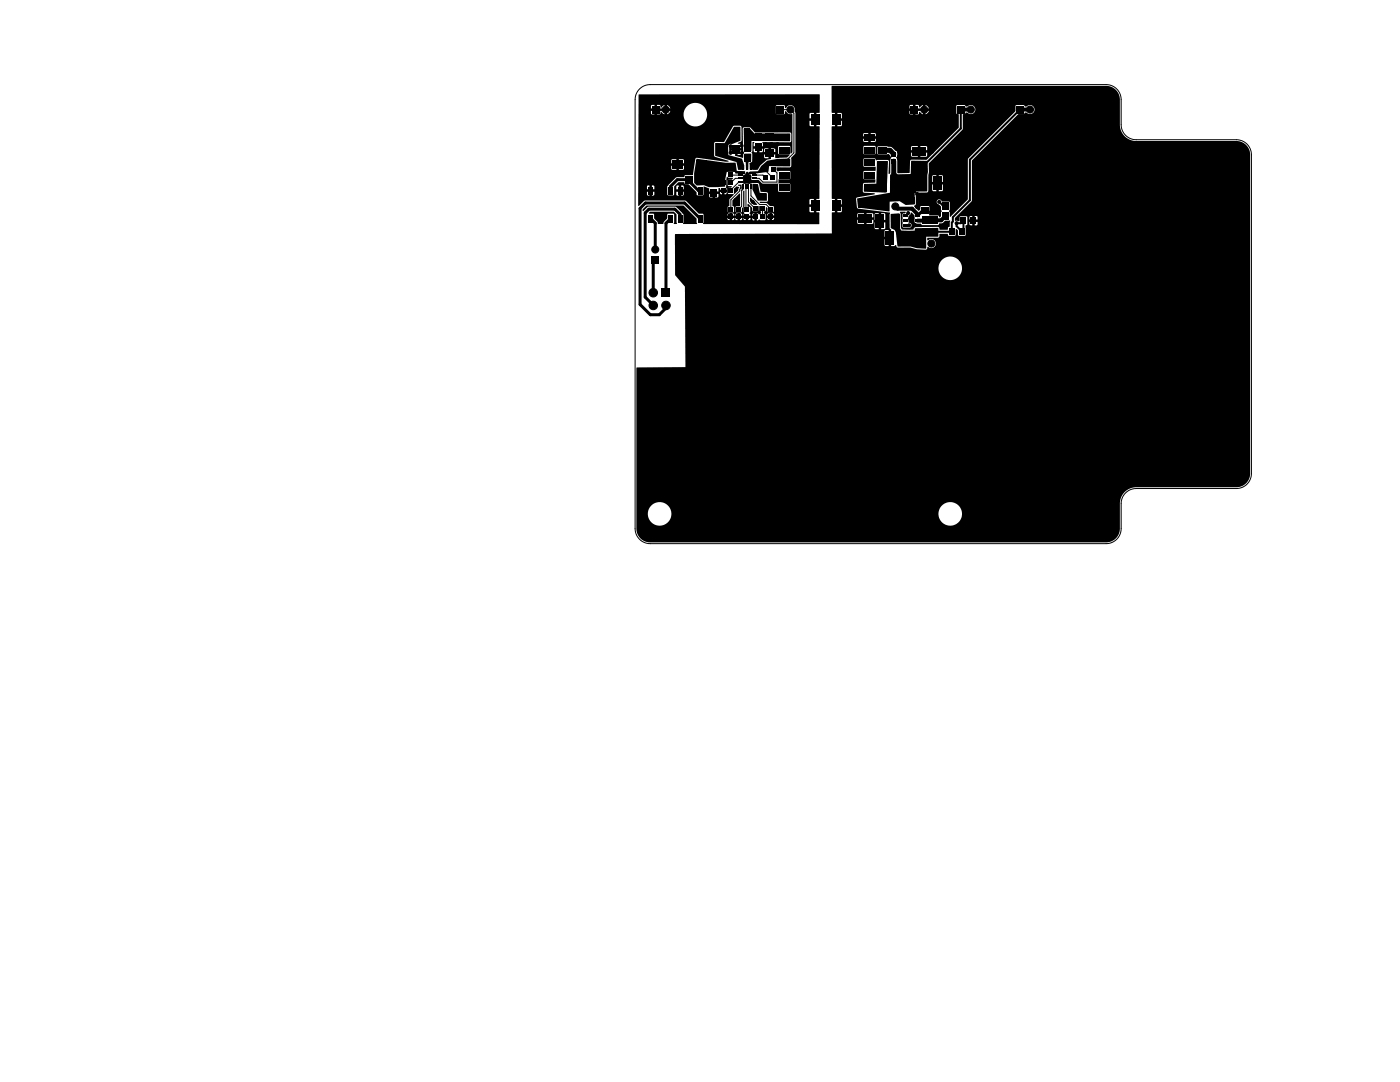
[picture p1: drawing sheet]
<svg xmlns="http://www.w3.org/2000/svg" width="279mm" height="216mm" viewBox="0 0 279 216" stroke-linecap="round" stroke-linejoin="round" font-family="sans-serif">
<g fill="#000">
<path d="M127.5 18.9h36.1v3.5l-.7 .1v2.7l.7 .1-.1 14.3-.6 .1v2.7l.6 .1v2.2h-23.1v-1.2h4.8v.3l.2 .1h.2v-.4h.5v.4l.4-.1v-.3h.2l.1 .3 .2 .1h.2v-.4h.5v.4h.3l.1-.2v-.2h-7.7h8v.3l.2 .1h.2v-.4h.5v.4l.4-.1 .1-.3h.3l.1 .3 .2 .2h.1v-.5h-10.1v-.7h4.8v.2h.4v-.4h.5v.4h.4v-.2h.2v.2h.5v-.4h.5v.4h.4v-.2l-.2-.2h-1l-.2 .2-.4-.2h-.9l-.2 .2h-4.8l-.1-.2h-.8l-2.8-2.6h-8l-1.3 1.1v-2.8h1.7v.6l.2 .1h.3v-.7h.5v.7h.3l.2-.1v-.6h-3.2v-1.1h1.7v.6h.5v-.8h.5v.8h.5v-.6h2.6v1.6l.1 .2h1.1l.1-.7h.5v.6l.5 .1v-.7h.5v.7h.2l.2-.1 .1-.6h-2v-1.1h.5v.6h.5v-.8h.5v.8h.5l-.1-.7-1.2-.1-.2 .2h-.5l.9-.8h1.1l.2 .3 .7 .1 1.6 1.5 .1 .7h1.1l.2-.3h1.1l.1 .6 .6 .1v-.7h.5v.7h.5l.2-.1v-.6h-3v-.4h3.3v.3l.2 .2h.2v-.5h.5v.5l.3-.1 .1-.4h-4.6v-1.1l1.1 .4v.6h1.9v-.6l.2-.1 .1 .3h1.3l-.1-.5 .1-2 1.2 .2 .1 .1-.2 .2-.7 .1-.2 .1 .1 1.1 .8 .1-.2 .2-.6 .2v1l1.1 .2-.8 1v1.3l-.4 .2 .1 1 1 .1 .2-.2v-.9l-.3-.3v-1l1.4-1.4 .1 2.4-.8 .2-.1 1 .2 .2 1-.1 .1-.7 .3-.3-.1-3.1 .2-.2 .1 3.2-.2 .2v.9l.2 .2-.2 .5h1.4v-.2h.3v.2h.4v-.4h-.2l-.2 .2h-.3l-.2-.2 .1-.3v-.9l-.1-.1-.4-.1 .1-.5 .8 .7 .1 .7h1.1v-.9l.3-.1v.9l.3 .2v.4a.38 .38 0 0 1-.7 0h-.2v1.4l.5-.2 .3 .1h.9l.1-.4h.3l.2 .4h.3v-.4h.5v.4l.3-.1 .1-.3h-1.7v-.7l.8 .2v-.4h.5v.4h.4v-.3l-.2-.1h-1l-.2 .2h-.3l-.3-.2v-.4l.3-.2 .1-.7 .3 .2v.8h1.1l.1-.2v-.8h7.1l.1 1 .8 .1v-1.1h-8l-.1-.2h-.7l-.6-.6h-1.2l-.2-.1 .1-.2h1.4l.2-.3h8.2v.9h.9v-1.1h-.7l-.2 .2h-8.2l-.1-1.4-1.4-.2-.4-1.7-1.2-.1-.3 .1-1.3 .1-.3-.2v-1.6l.5-.1 .1-.5h.4l.2 .4 .4 .2v.8l.1 .2h1.4l.8 .7h3l.1 1.5 .1 .2 2.3-.1v-1.5l-2.4-.2 .2-.7 2.2-.1v-1.5l-.2-.1-2.3 .1-.2-.2v-.6h2.6l.3-.2v-1.7l.8-1v-6.4h2.8l.1 1 .8 .1v-1.1h-3.7v-1.3h2.8v.8h.9v-1.1h-.7l-.2 .3h-2.8l-.1-.5a.92 .92 0 0 0-.5-1.2 .92 .92 0 0 0-1.2 .4h-.2l-.2-.5h-1.5l-.1 .1-.1 1.5 .2 .2h1.5l.2-.6h.2a1.2 1.2 0 0 0 1.2 .6v7.6l-.3 .2-.1-1.3-.1-.2h-2.1l-.2 .2 .1 1.4 2.2 .1-.5 .6-2.3 .2-.1-.8h-.8v.9l-.9 .2-1.2 1.1-.6 .9-1.6-.1v-1.2l.5-.4v-1.4h2.4l.1 .7 .8 .1v-.8h-3.3l-.1-.3 .2-.8h.2v.5l.2 .2h.5v-.7h.5v.7l.6-.1 .1-.5h.2v.5h.9v-.7h.5v.7h.8v-.6l-.2-.1h-1.8l-.2 .2h-.2v-.1h-2.1v-1.3h.4l-.2 .8h1.9l-.1-.8h5.5l.2-.3v-1.4l-.3-.3h-6.9l-1-1h-1.3l-.2 .3 .1 4.5a.41 .41 0 0 1 0 .6v.7l-1.6-.4v-1.1h.5v.9l.7-.1v-.8h-1.9v.8l-.4-.1-.1-1.5 .2-.3 .2 .1 .1 .6h1.9v-.8l-.7-.2 .8-.5-.1-2.8-.2-.2h-1.2l-2 3.2h-1.7l-.3 .3 .1 2.6 2.7 .9v.2l-6.3-.8-.2 .2-.6 3.2h-1.4l-.3 .4-1.5 .1-1.8 1.8h-2.6l-.2-.2h-1.1l-.2 .2h-1.7v-4.1h6.6v.6l.2 .2h.8v-.8h.5v.8h.9l.1-.2v-.6h-9.1v-1.1h6.6v.6h1v-.8h.5v.8h1v-.7l-.2-.1h-2.1l-.2 .2h-6.6v-10.8h2.5v.4l.5 .1v.4h-.5v.6l.2 .1h.5l.1-.5 .4 .1v.4h.6l.2-.6 .7 .6 .1-.5 .4 .1v.4l3.3-.1a2.36 2.36 0 0 0 3.3 2.3 2.36 2.36 0 0 0 .5-4 2.36 2.36 0 0 0-3.7 1.4l-.1 .3h-3.1l.5-.6h-.5v-.4l.5-.1-.3-.5-.4-.1-.1 .4h-.4v-.4l-.7 .5-.1-.4-.2-.2h-.5l-.1 .5h-.4v-.5h-.5l-.2 .3h-2.5zM134.7 46.7l31.3-.1v-.5h10.5v1.2h.8v-1.4h-.6l-.2 .2h-10.5v-.6h8.5l.3 .2h1.8l.1-1.3h-.8v1.3h-.5v-1.3h-.9v1.1h-8.5v-1h5.1l.2 .2h2.8l.2-.2v-.6h-1.4v.8h-.5v-.8h-1.3v.6h-5.1v-1.7h5.1v.6h3.2v-.6h.2v1.1h2.2v-1.1l-.2-.3h-.6v1.4h-.5v-1.4h-.7l-.2 .3h-.2l-.2-.3h-1.2v.9h-.5v-.9h-1.1l-.2 .3h-5.1l.1-.4h1.7l.2-.3v-.8h-.9v1.1h-.5v-1.6h1.4l-.1-1-.8-.1v1.1h-.5v-1.1h-.5h4.7l.2 1.7 .2 .2 6.4 .8v3l.2 .5v3.2h.7l.3-.2 .4 .5h2.5l1.3 .3 1.7 .1 .3-.1 .1-.4h.2a.93 .93 0 0 0 1.3-.2 .93 .93 0 0 0-.2-1.3 .93 .93 0 0 0-1.3 .2v-.5l2.2-.1 .2-.2 .1-.5h1.4l.3 .3h1.3l.2-1.3 .4 .3v1h1.4l.1-.1v-1.9l.3-.2h.5l.2 .2 1.3-.1 .1-.6h-.6v.7h-.5v-.7h-.5v.5h-.5v-1.5h.5v.5h1.6v-.5l-.2-.2h-.4v.7h-.5v-.7h-.4l-.1 .2h-.5l-.1-.1h-1.2l-.2 .1v.8h-.8l-.1-.2v-.4l3.3-3.4 .1-8.1 9.2-9.2 1.1-.1 .3-.2 1.1 .3a.92 .92 0 0 0 .6-1.4 .92 .92 0 0 0-1.5-.1l-.3-.1-.2-.2h-1.6l-.1 1.2-9.4 9.4-.1 8.2-3.4 3.5-.2-.1v-.9a.23 .23 0 0 1-.1-.2 .23 .23 0 0 1 .1-.2v-1.6l-1.4-.1a.55 .55 0 0 0-.7-.4 .55 .55 0 0 0-.4 .7l.8 .7v.7a.26 .26 0 0 1 .2 .3 .26 .26 0 0 1-.2 .2v.7l-.3 .3-.3-.4h-1.7v-1.7l-.2-.2h-1.5l-.1 .7-.4 .2-.9-.8 .4-.5v-2.1l.1-.2h2.1l.2-.1 .1-.4h.7l.3 .3 1.8-.1 .1-1.3h-.8v1.4h-.5v-1.4h-.9v1.1h-.7v-2.7h.7v1.1h2.2v-1.1l-.2-.2h-.6v1.3h-.5v-1.3h-.7l-.2 .2h-.7l.1-2.6 6.7-6.7 .1-3.1 .3-.1 .3-.2 .9 .3a.92 .92 0 0 0 .9-1.3 .92 .92 0 0 0-1.6-.2l-.3-.1-.2-.2h-1.6v1.6l.4 .3v2.6l-6.3 6.4h-3.2l-.2 .3-.1 2.3h-2.4l-.1-2.8a.27 .27 0 0 1-.2-.2 .27 .27 0 0 1 .2-.3v-.1h2.8l.3 .2h2.7l.2-.2v-.6h-1.3v.8h-.5v-.8h-1.4v.6h-2.8v-.8l-1.1-.9h3.9v.6h3.2v-.7l-.2-.2h-1.1v.9h-.5v-.9h-1.1l-.3 .3-6.7-.2v1.5h2.2l.4 .5a.31 .31 0 0 1 .2 .3 .31 .31 0 0 1-.2 .2v2.8l-.2 .2-.2-.1 .1-2.4-.1-.2h-2.4l-.3-.4h-2.1l-.2 .1 .1 1.5 2.2 .1 .2 .1-.1 .7h-2.2l-.2 .1 .1 1.5 2.2 .1 .1 .5-.1 .2h-2.2l-.2 .3v1.5l.3 .2h2l.1 .3-3.5 .6-.3 .3h-4.8v-10.4h6.3v1.3l.2 .2h2.1l.1-.2v-1.3l-.1-.2h-2.1l-.2 .2h-6.3v-1.2h6.3l.2 .2h2.1l.2-.1v-.5h-1v.6h-.5v-.6h-1v.4h-6.3v-1.3h6.3v.4h2.5v-.4l-.2-.2h-.8v.6h-.5v-.6h-.9l-.1 .2h-6.3v-1.6h1.8l.2-.2v-.9h-.9v1.1h-.5v-1.6h1.4v-.8l-.1-.3h-.8v1.1h-.5v-1.1l-.6-.1v-1.2h15.5v.4h.4l.1 .2v.3h-.5v.6l.2 .1h.5v-.4l.1-.1 .4 .1v.4h.5l.3-.5 .7 .5v-.4l.4-.1 .1 .5 .5-.3 .2-.4h-.5v-.4l.5-.1-.2-.3-.5-.3v.4h-.1h-.4v-.4l-.7 .4-.1-.3-.2-.2h-.5v.4l-.1 .1h-.4v-.5h-.5l-.2 .3h-15.5v-4l55.1-.1 .6 .2 .8 .4 .6 .7 .2 .6 .2 .9v5a3.3 3.3 0 0 0 3.2 3.2h20.4l.9 .3 .9 .8 .4 .8 .2 .9v63.6l-.2 .9-.2 .6-.6 .6-.8 .5-.7 .1h-20.2a3.2 3.2 0 0 0-3.3 3.1v5.2l-.2 .9-.4 .8-.4 .4-.8 .5-.9 .1h-91.3l-.9-.2-.8-.6-.6-1-.2-.9v-3.1h2.3v.3a2.36 2.36 0 0 0 2.5 2.2 2.36 2.36 0 0 0 2.2-2.5h53.3v.3a2.36 2.36 0 0 0 3.6 1.9 2.36 2.36 0 0 0 0-4.1 2.36 2.36 0 0 0-3.6 1.9h-53.3v-.3a2.36 2.36 0 0 0-2.5-1.9 2.36 2.36 0 0 0-2.2 2.2h-2.3v-28.9l.1-.2h9.7l-.1-16.1-1.9-2.3-.1-1.5h52.6a2.36 2.36 0 0 0 3.3 2.3 2.36 2.36 0 0 0 .5-4 2.36 2.36 0 0 0-3.8 1.4v.3h-52.6v-4.5h41.8l.2 .2h.6v-1.4h-.8v1.2h-41.8zM130.2 21.2h1.4v1.4h-1.4zM129.4 37.3h.9v1.5h-.9zM131.3 21.6l1.1 .1v.4h-1.1zM134.2 32h2.1v1.6h-2.1zM133.4 37.3h.9v1.5h-.9zM135.2 37.3h1v1.5h-1zM136.8 35.2h1.4v1.4h-1.4zM139.2 37.3h1v1.5h-1zM139 32h2.1v1.6h-2.1zM141.8 37.7h1.3v1.5h-1.3z"/>
<path d="M141.8 35.7h1.3v1.5h-1.3zM143.9 37.7h.9v.8h-.9zM143 28.9h1.5v1.8h-1.5zM143.9 36.1h.8v.8h-.8zM139 31.7l5.8 .8h1.9l.3 1.6 1.7 .1-.1 .4h-1.8l-.1-.3h-1.7l-.2 1.4-.1 1.5-3.3 .1a2.87 2.87 0 0 0-2.3-.3l-.6-.5v-1.9zM145.5 37.7h.8v.8h-.8zM145.4 36.1h.8v.8h-.8zM145.4 34.5h.9v.8h-.9zM145.4 33.1h.9v.8h-.9zM147 37.2l.5 .2-.2 .6-.8 .7v-.9zM147.3 34.3h1.3v.3h-1.3zM147.3 34.8h.8v.3h-.8z"/>
<path d="M147.3 35.5h.8v.2h-.8zM147.3 36.1h.8v.3h-.8zM146.7 25.7h1v2.2h-1zM142.8 28.5l1.8 .1 1.9-3.3h1.2l.1 2.7-1.7 .8a.53 .53 0 0 0-.7 .2v1.9l2.7 .8 .4 1.3v.9l-1.2-.1-.3-1.5-4.2-1.2zM146.2 28.9h1.5v1.8h-1.5zM147.7 33h.3v.8h-.7v-.2h.4zM147.3 36.8h.7v.8h-.3v-.5h-.4zM148.2 36.8h.3v.8h-.3zM148.2 33h.3v.8h-.3zM148.7 36.8h.3v.8h-.3zM149 33h.2v.8h-.2zM149.2 36.8h.3v.8h-.3z"/>
<path d="M148.5 25.7h1v2.2h-1zM148.4 25.7l1.2-.1 1 1h7l.1 1.5h-7.7l-.1 2.1h-1.3zM149.6 34.3h1.3v.3h-1.3zM149.7 39.5l1.4 1.2v.2h-.7l-.7-.7zM148.6 30.7h1.2l.1 .1v1.3l-.5 .3-.1 1.4-.1 .1-.3-.1-.1-1.4-.3-.3zM148.6 30.7h1.3v1.5h-1.3zM148.6 28.7h1.3v1.5h-1.3zM149.7 36.8h.3v.8h-.3zM149.7 33h.3v.8h-.3zM150.1 36.1h.8v.3h-.8zM150.1 35.5h.8v.2h-.8zM150.1 34.8h.8v.3h-.8z"/>
<path d="M150.2 33h.3v.6h.4v.2h-.7zM150.2 36.8h.7v.3h-.4v.5h-.3zM150.2 36.7l1.1 .1 .3 1.7 1.4 .1v1.4h-1.8l-1-2.2zM150.7 28.7h1.3v1.4h-1.3zM150.7 26.7h1.3v1.4h-1.3zM152.4 35h.8v.9h-.8zM151.5 38.6h1.4v1.4h-1.4zM152.4 33.4h.9v.8h-.9zM153.8 35h.8v.9h-.8zM152.7 29.8h1.8v1.5h-1.8zM152.7 26.7h1.8v1.4h-1.8zM154 33.4h.8v.8h-.8z"/>
<path d="M153.5 38.6h1.4v1.4h-1.4zM155 21.2h1.4v1.4h-1.4zM155.5 36.8h2v1.3h-2zM155.5 34.3h2v1.3h-2zM155.5 31.8h2v1.3h-2zM155.5 29.3h2v1.3h-2zM155.5 26.8h2v1.3h-2zM149.6 34.3l1.7-.1 .6-1.1 1.3-1 2-.4h2.5l-.1 1.5-4.1-.1-.2 1.2-2.3 .3h-1.3l-.1-.1zM161.8 22.8h1.8v2.1h-1.8zM166 22.8h1.8v2.1h-1.8zM171.3 39.8h2.7v1.6h-2.7zM172.5 26.8h2v1.3h-2z"/>
<path d="M172.5 29.3h2v1.3h-2zM172.5 31.8h2v1.3h-2zM172.5 34.3h2v1.3h-2zM172.5 36.8h2v1.3h-2zM175.5 35h1.4v1.4h-1.4zM175.5 36.9h1.4v1.4h-1.4zM175.3 32.3h1.7v1.3h-1.7zM175.3 29.4h1.7v1.2h-1.7zM175.1 32.1l2.1 .1-.3 6.2-4.4-.2v-1.5l2.4-.1zM177.8 34.9h4.9v3.4h-4.9zM177.9 30.4h.9v.8h-.9zM177.9 31.8h.9v.8h-.9z"/>
<path d="M181.8 21.2h1.4v1.4h-1.4zM183.3 35.2h1.6v2.7h-1.6zM182.9 21.7h1.1v.3l-1.1 .1zM182.1 32.4h2.7v1.7h-2.7zM182.1 29.4h2.7v1.6h-2.7zM171.1 39.6l6.5-1.1 .1-3.7 4-.1 .2-2.6h3.2l.1 2.2-.1 3.8-2.6 .1v2.6l-1.7 .1-1.3-.8-1.9 .1-.1 1.9-.1 .1-6.1-.8zM186.3 35.2h1.6v2.7h-1.6zM191.1 21.2h1.4v1.4h-1.4zM202.9 21.2h1.4v1.4h-1.4zM129.4 42.8h.9v1.6h-.9zM130.1 51.1h1.4v1.4h-1.4zM132.1 57.6h1.7v1.7h-1.7z"/>
<path d="M133.4 42.8h.9v1.6h-.9zM129.5 42.5l.3-.3 4.7 .1 .5 .5 .1 1.9h-.6v-1.9l-.1-.2-1.2 .1-.1 .9-.6 .6-.1 .5h-1l-.2-.5-.6-.6-.1-.9-1-.1zM135.2 42.8h1v1.6h-1zM129 41.1l7.4-.1 2.6 2.6 .1 1.1h-2.8l.1-1.9-1.5-1.5-5.5-.1-1.1 .9v-.3zM139.2 42.8h1v1.6h-1zM145.4 42.9h.9v.8h-.9zM145.4 41.4h.9v.8h-.9zM147 42.9h.9v.8h-.9zM147 41.4h.9v.8h-.9zM148.6 41.5h.9v.8h-.9zM148.6 42.9h.9v.8h-.9zM150.3 41.1h.8v.9h-.8z"/>
<path d="M150.4 42.8h.8v.9h-.8zM151.8 42.8h.8v.9h-.8zM151.8 41.1h.8v.9h-.8zM153.4 42.8h.8v.8h-.8zM153.4 41.3h.8v.8h-.8zM161.8 39.9h1.8v2.2h-1.8zM166 39.9h1.8v2.2h-1.8zM171.3 42.8h2.7v1.6h-2.7zM176 40.5h1.4v1.4h-1.4zM174.8 42.8h1.6v2.7h-1.6zM176.8 46.1h1.6v2.7h-1.6zM177.8 42.8h1.7v2.7h-1.7z"/>
<path d="M177.8 42.7l1.7-.1 .1 2.9 .3 .5h2.7l.1-.5h4.5v1.7h-2.4v2.4a7 7 0 0 1-3.1-.4l-2.6-.1-.3-2.8-.3-.4-.7-.5zM180.3 42.8h.8v.5h-.8zM180.3 43.7h.8v.6h-.8zM180.3 44.7h.8v.5h-.8zM179.6 42.3h1.1l-.1 .3-.5 .1v2.5l.2 .2h.9a.52 .52 0 0 0 .7-.4 .52 .52 0 0 0-.6-.6v-1.3l.6-.7 .6 .6 .1 1.4 .4 .2h.8l.2 .3h3.2l.2-.3 .7-.1 .5-.4h1l-.1 1.1-.3 .1-.1 .5h-1.6l-.1-.4-.3-.1h-4.4l-.3 .2-.2 .3h-2.1l-.3-.4zM181.2 39.3h1.4v1.4h-1.4zM179.8 46.1h1.6v2.7h-1.6zM182.7 44.7h.8v.5h-.8zM182.7 43.7h.8v.6h-.8zM182.7 42.8h.8v.5h-.8zM183.2 39.3h1.4v1.4h-1.4zM183.2 47.9h1.4v1.4h-1.4z"/>
<path d="M183.9 41.3h1.4v1.4h-1.4zM184.1 43.2h3.1v1.5h-3.1zM184.1 45.5h3.1v1.5h-3.1zM185.9 41.3h1.4v1.4h-1.4zM188 42.4h1.3v1.4h-1.3zM188 40.4h1.3v1.4h-1.3zM189.4 45.5h1.1v1.4h-1.1zM191.7 43.4h1.1v1.3h-1.1zM191.4 45.5h1.1v1.4h-1.1zM193.7 43.4h1.1v1.3h-1.1z"/>
</g>
<g fill="#000" stroke="#000" stroke-width=".2">
<circle cx="144.1" cy="19.6" r=".5"/>
<circle cx="171.2" cy="19.5" r=".5"/>
<circle cx="199.9" cy="19.9" r=".5"/>
<circle cx="128.3" cy="20.1" r=".5"/>
<circle cx="128.5" cy="38" r=".5"/>
<circle cx="128.5" cy="29.6" r=".5"/>
<circle cx="131.9" cy="39.2" r=".5"/>
<circle cx="132.9" cy="21.9" r=".7"/>
<circle cx="133.3" cy="32.8" r=".5"/>
<circle cx="137.3" cy="37.8" r=".5"/>
<circle cx="137.4" cy="32.8" r=".5"/>
<circle cx="137.7" cy="39.2" r=".5"/>
<circle cx="139.5" cy="35.8" r=".7"/>
<circle cx="145.8" cy="29.2" r=".3"/>
<circle cx="145.8" cy="30.5" r=".3"/>
<circle cx="146.9" cy="37.9" r=".3"/>
<circle cx="148" cy="29.1" r=".3"/>
<circle cx="148" cy="30.5" r=".3"/>
<circle cx="148.7" cy="35.4" r=".3"/>
<circle cx="148.7" cy="36.2" r=".3"/>
<circle cx="149.1" cy="34.8" r=".3"/>
<circle cx="149.5" cy="36.2" r=".3"/>
<circle cx="149.5" cy="35.4" r=".3"/>
<circle cx="150.6" cy="30.9" r=".3"/>
<circle cx="150.7" cy="32.1" r=".3"/>
<circle cx="151.4" cy="31.6" r=".3"/>
<circle cx="151.5" cy="32.5" r=".3"/>
<circle cx="152.1" cy="30.9" r=".3"/>
<circle cx="152.2" cy="32" r=".3"/>
<circle cx="152.8" cy="28.8" r=".3"/>
<circle cx="153.2" cy="37.5" r=".5"/>
<circle cx="153.3" cy="29.2" r=".3"/>
<circle cx="154" cy="28.7" r=".3"/>
<circle cx="154.6" cy="29.2" r=".3"/>
<circle cx="155.2" cy="31.2" r=".3"/>
<circle cx="155.2" cy="28.8" r=".3"/>
<circle cx="155.9" cy="39.3" r=".5"/>
<circle cx="157.7" cy="21.9" r=".7"/>
<circle cx="160.5" cy="23.8" r=".5"/>
<circle cx="169" cy="23.8" r=".5"/>
<circle cx="172.5" cy="25.7" r=".5"/>
<circle cx="174.5" cy="25.7" r=".5"/>
<circle cx="175.3" cy="27.4" r=".5"/>
<circle cx="182" cy="28.4" r=".5"/>
<circle cx="183" cy="38.7" r=".3"/>
<circle cx="184.5" cy="21.9" r=".7"/>
<circle cx="185.7" cy="38.3" r=".3"/>
<circle cx="185.9" cy="30.1" r=".5"/>
<circle cx="186.8" cy="33" r=".5"/>
<circle cx="187.8" cy="38.8" r=".5"/>
<circle cx="189.1" cy="36.6" r=".5"/>
<circle cx="192" cy="32.7" r=".5"/>
<circle cx="192.3" cy="39.4" r=".5"/>
<circle cx="193.7" cy="21.9" r=".7"/>
<circle cx="195.2" cy="32.7" r=".5"/>
<circle cx="197.1" cy="26" r=".5"/>
<circle cx="199.4" cy="28.1" r=".5"/>
<circle cx="205.6" cy="21.9" r=".7"/>
<circle cx="216.1" cy="22.9" r="2.7"/>
<circle cx="216.1" cy="22.9" r="1.55"/>
<circle cx="227.3" cy="31.1" r=".5"/>
<circle cx="130.4" cy="58.4" r=".85"/>
<circle cx="130.8" cy="49.8" r=".7"/>
<circle cx="131.8" cy="43.2" r=".5"/>
<circle cx="136.3" cy="48.2" r=".5"/>
<circle cx="137.7" cy="44" r=".5"/>
<circle cx="139.6" cy="41" r=".5"/>
<circle cx="142.5" cy="40.3" r=".5"/>
<circle cx="142.7" cy="44.1" r=".5"/>
<circle cx="143.1" cy="48.1" r=".5"/>
<circle cx="144.3" cy="43.2" r=".5"/>
<circle cx="147" cy="40" r=".5"/>
<circle cx="150.2" cy="40.3" r=".3"/>
<circle cx="150.8" cy="47.9" r=".5"/>
<circle cx="155.4" cy="43.2" r=".5"/>
<circle cx="155.5" cy="41.7" r=".5"/>
<circle cx="157.5" cy="41.7" r=".5"/>
<circle cx="160.8" cy="41" r=".5"/>
<circle cx="164.3" cy="48" r=".5"/>
<circle cx="168.8" cy="41" r=".5"/>
<circle cx="170.4" cy="44" r=".5"/>
<circle cx="172.8" cy="45.4" r=".5"/>
<circle cx="175.6" cy="46.4" r=".5"/>
<circle cx="175.8" cy="47.9" r=".5"/>
<circle cx="178.7" cy="41.2" r=".7"/>
<circle cx="181.3" cy="42.5" r=".3"/>
<circle cx="181.4" cy="45" r=".3"/>
<circle cx="181.6" cy="43.7" r=".3"/>
<circle cx="182.4" cy="45" r=".3"/>
<circle cx="183" cy="41.3" r=".3"/>
<circle cx="185.8" cy="42.4" r=".3"/>
<circle cx="185.9" cy="48.6" r=".7"/>
<circle cx="187.4" cy="40.3" r=".3"/>
<circle cx="188.4" cy="45.3" r=".3"/>
<circle cx="190.9" cy="44.5" r=".3"/>
<circle cx="193.6" cy="45.6" r=".5"/>
<circle cx="194.6" cy="41.1" r=".5"/>
<circle cx="130.4" cy="60.9" r=".85"/>
<circle cx="132.9" cy="60.9" r=".85"/>
<circle cx="138.2" cy="65.8" r=".5"/>
<circle cx="128.1" cy="83.2" r=".5"/>
<circle cx="227.8" cy="94.6" r=".5"/>
<circle cx="128.9" cy="105.7" r=".5"/>
<circle cx="160" cy="105.1" r=".5"/>
<circle cx="199.6" cy="104.8" r=".5"/>
<circle cx="216.6" cy="102.5" r="2.7"/>
<circle cx="216.6" cy="102.5" r="1.55"/>
</g>
<path d="M191.7 21.9v3.7l-7.6 7.6h-.7M203.6 21.9l-10 10v8l-3.4 3.5v.8l-.3 .2v1.8l-4.3 .1M180.7 43.1h.1M180.7 44.9h.7M180.7 44.9h.1M181.2 42.5l-.5 .6M181.4 44.9v.1M187.4 40.3l.7 .6h.4l.2 .2M190.9 44.5h.9l.5-.5v1.8l-.4 .4-1-1.1z" fill="none" stroke="#000" stroke-width=".4"/>
<path d="M191.7 21.9h2.1M203.6 21.9h2M178.7 41.2l.4 .4h2.9l1.1 1.1M188.7 43.1l-.9 .9h-4.7" fill="none" stroke="#000" stroke-width=".8"/>
<g fill="none" stroke="#000" stroke-width=".2">
<path d="M127.6 17.8a3 3 0 0 1 2.2-.9h90.9a3 3 0 0 1 3.1 3v5a3 3 0 0 0 3 3h20a3 3 0 0 1 3 3v63.6a3 3 0 0 1-3 3h-20a3 3 0 0 0-3 3v5a3 3 0 0 1-3.1 3h-90.9a3 3 0 0 1-3.1-3l.1-85.6a3 3 0 0 1 .8-2.1zM145.9 34.9h1.8M147.7 35.6h-1l-.9 .9M147.7 36.2h-.2l-1.6 1.7M147.9 37.2l-.3 .9-1.7 1.8v1.9M148.4 37.2l-.1 .6-.3 .1v3.3l-.6 .6M148.9 37.2v4.4l.2 .3M149.2 31.5l-.1 .1M149.4 37.2v3.1l1.3 1.2M149.9 37.2v1.9l1.7 1.7h1.3l.9 .9M150.5 34.9h1.8l.5 .6M152.8 33.8v.3l1.4 1.4"/>
<path d="M154.4 33.8l.7 .7v1.8h-2.8l-.8-.7h-1M155.7 21.9h2l.7 .7v7.9l-1.9 1.9M152.2 41.5v1.8"/>
</g>
<path d="M129.9 37.8v.2M133.9 38v-.8l1.3-1.4h2.3v.3l1.9 1.9h.3M135.7 37.7v.6M129.9 43.6l.9 .9v5.3M130.8 51.8l-.4 .4v6.2M133.9 43.6l-1 .9v13.9M135.7 43.6v-.8l-1-1.1h-5.2l-.7 .8v16.8l1.6 1.7M139.7 43.6l-3.1-3.1h-7.8l-1.1 1.1v19.2l2.1 2h1.8l1.3-1.3v-.5M184.6 42h-.4l-1.1 1.1" fill="none" stroke="#000" stroke-width=".6"/>
<path d="M176.1 32.9l.1 .1M176.1 30h1.5l.8 .7M178.4 32.1v2.7l1.8 1.8" fill="none" stroke="#000" stroke-width="1"/>
</svg>
